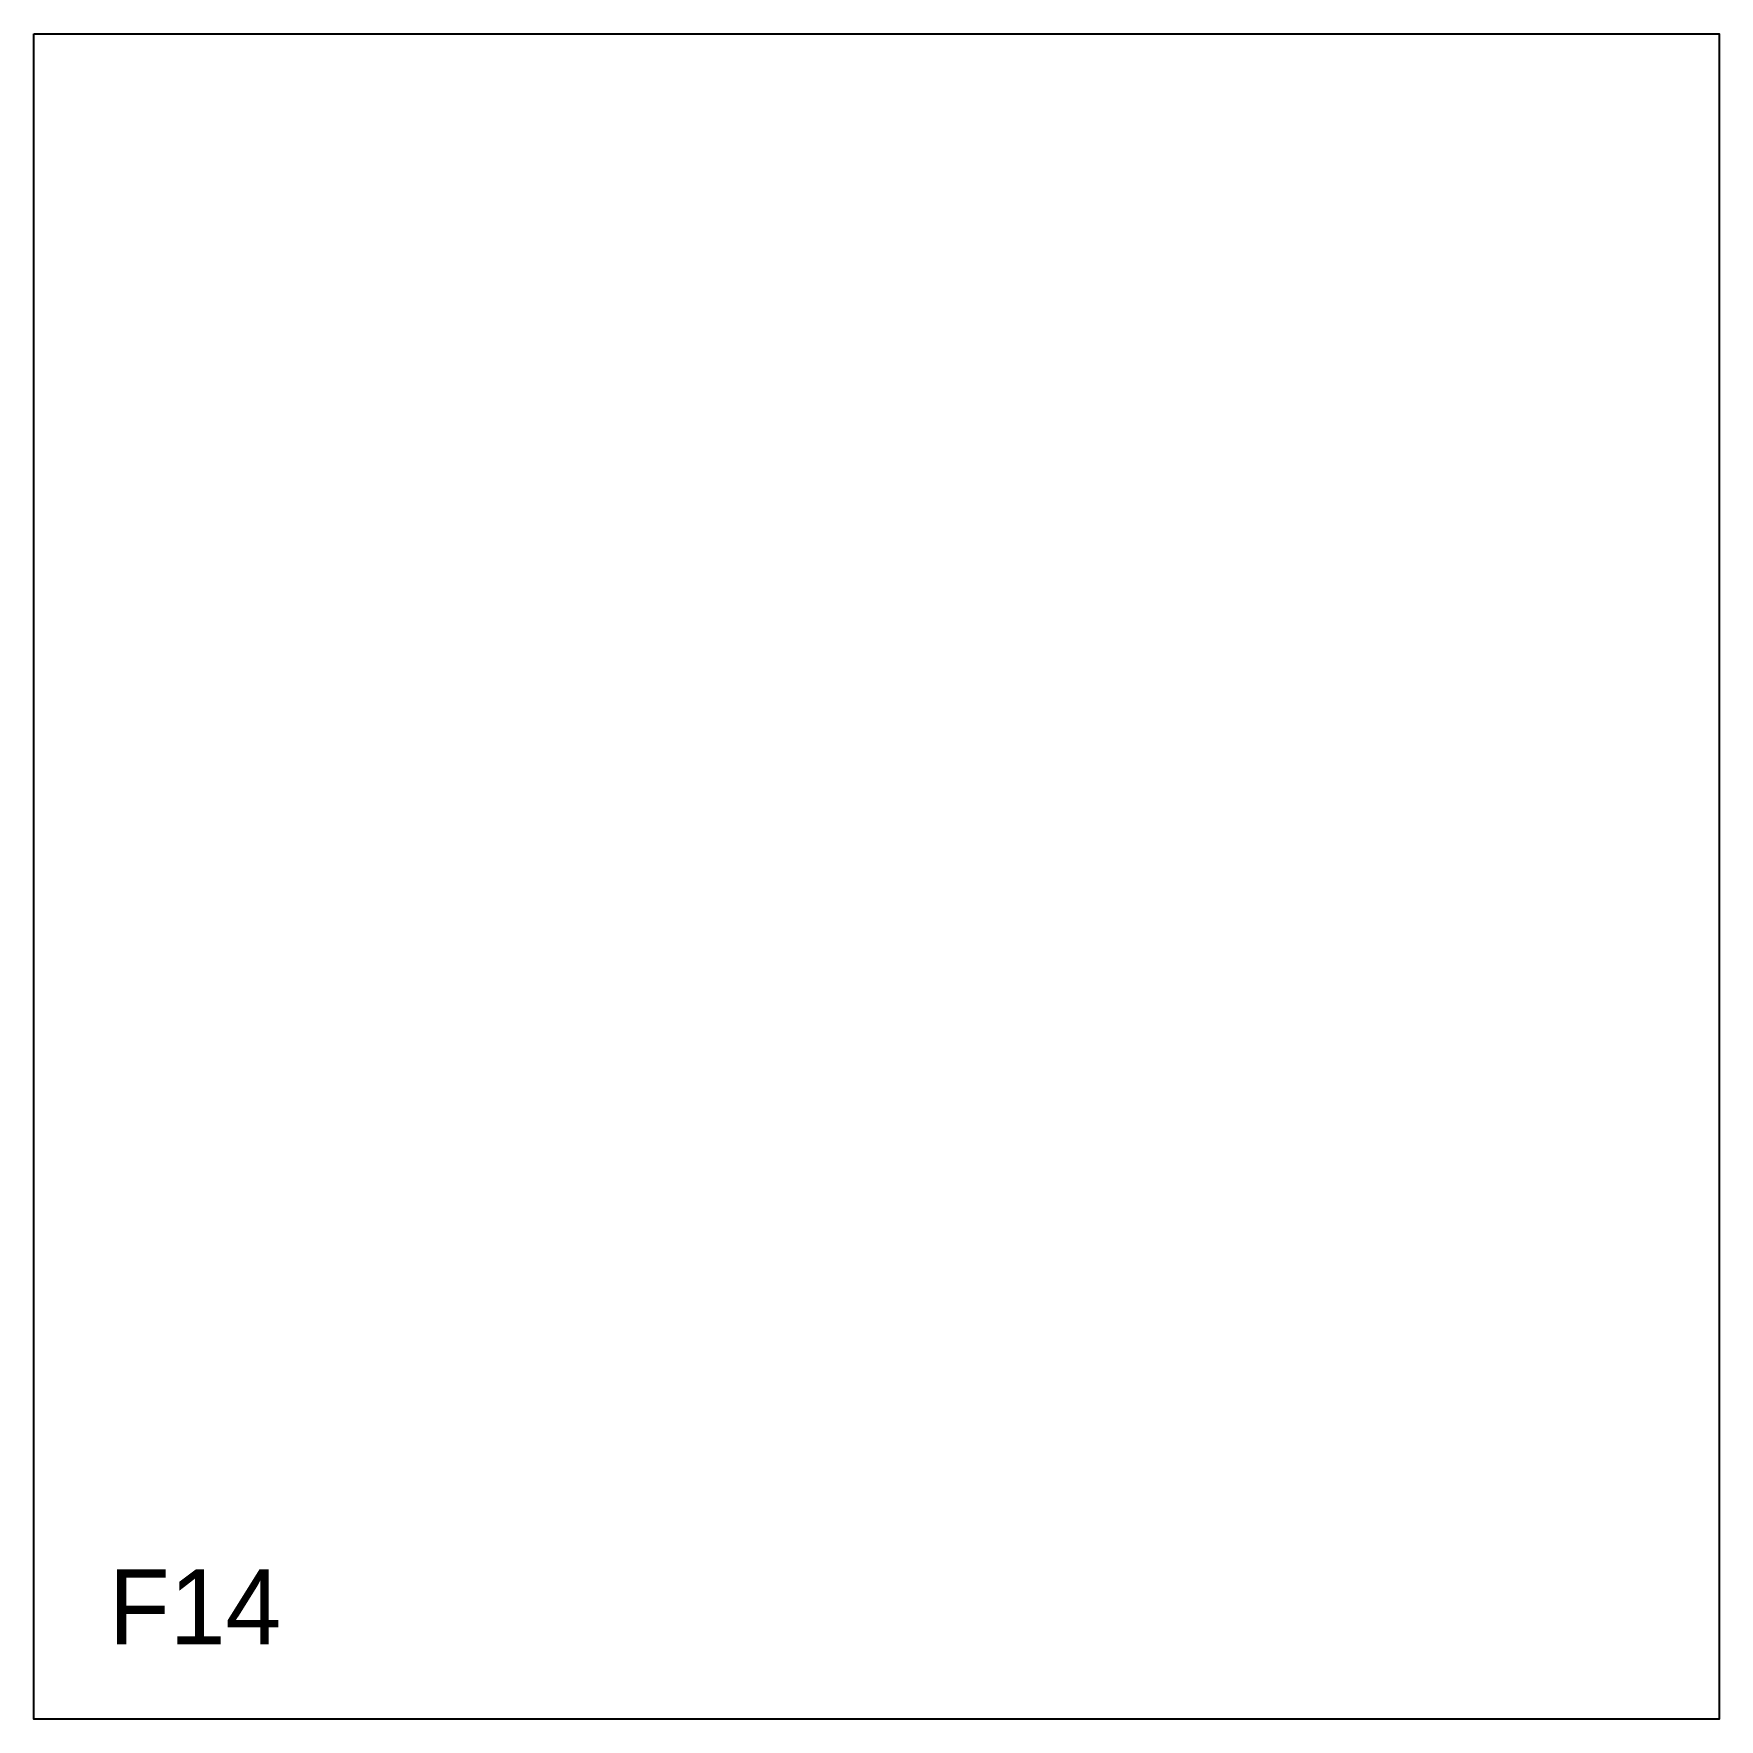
# Model space of a CAD drawing. Header units: millimetres. Extents: x 0 to 900, y 0 to 900.
import ezdxf

# ---------------------------------------------------------------- set-up
doc = ezdxf.new("R2010")
doc.units = ezdxf.units.MM
doc.layers.add('CUT', color=1, linetype='Continuous')
doc.layers.add('ID', color=3, linetype='Continuous')

msp = doc.modelspace()

# ---------------------------------------------------------------- linework, layer by layer
at = {"layer": 'CUT'}
msp.add_lwpolyline([(0, 900), (900, 900), (900, 0), (0, 0), (0, 900)], close=True, dxfattribs=at)

# ---------------------------------------------------------------- texts
at = {"layer": 'ID'}
msp.add_text('F14', height=40, dxfattribs=at).set_placement((40, 40))

doc.saveas('drawing.dxf')
